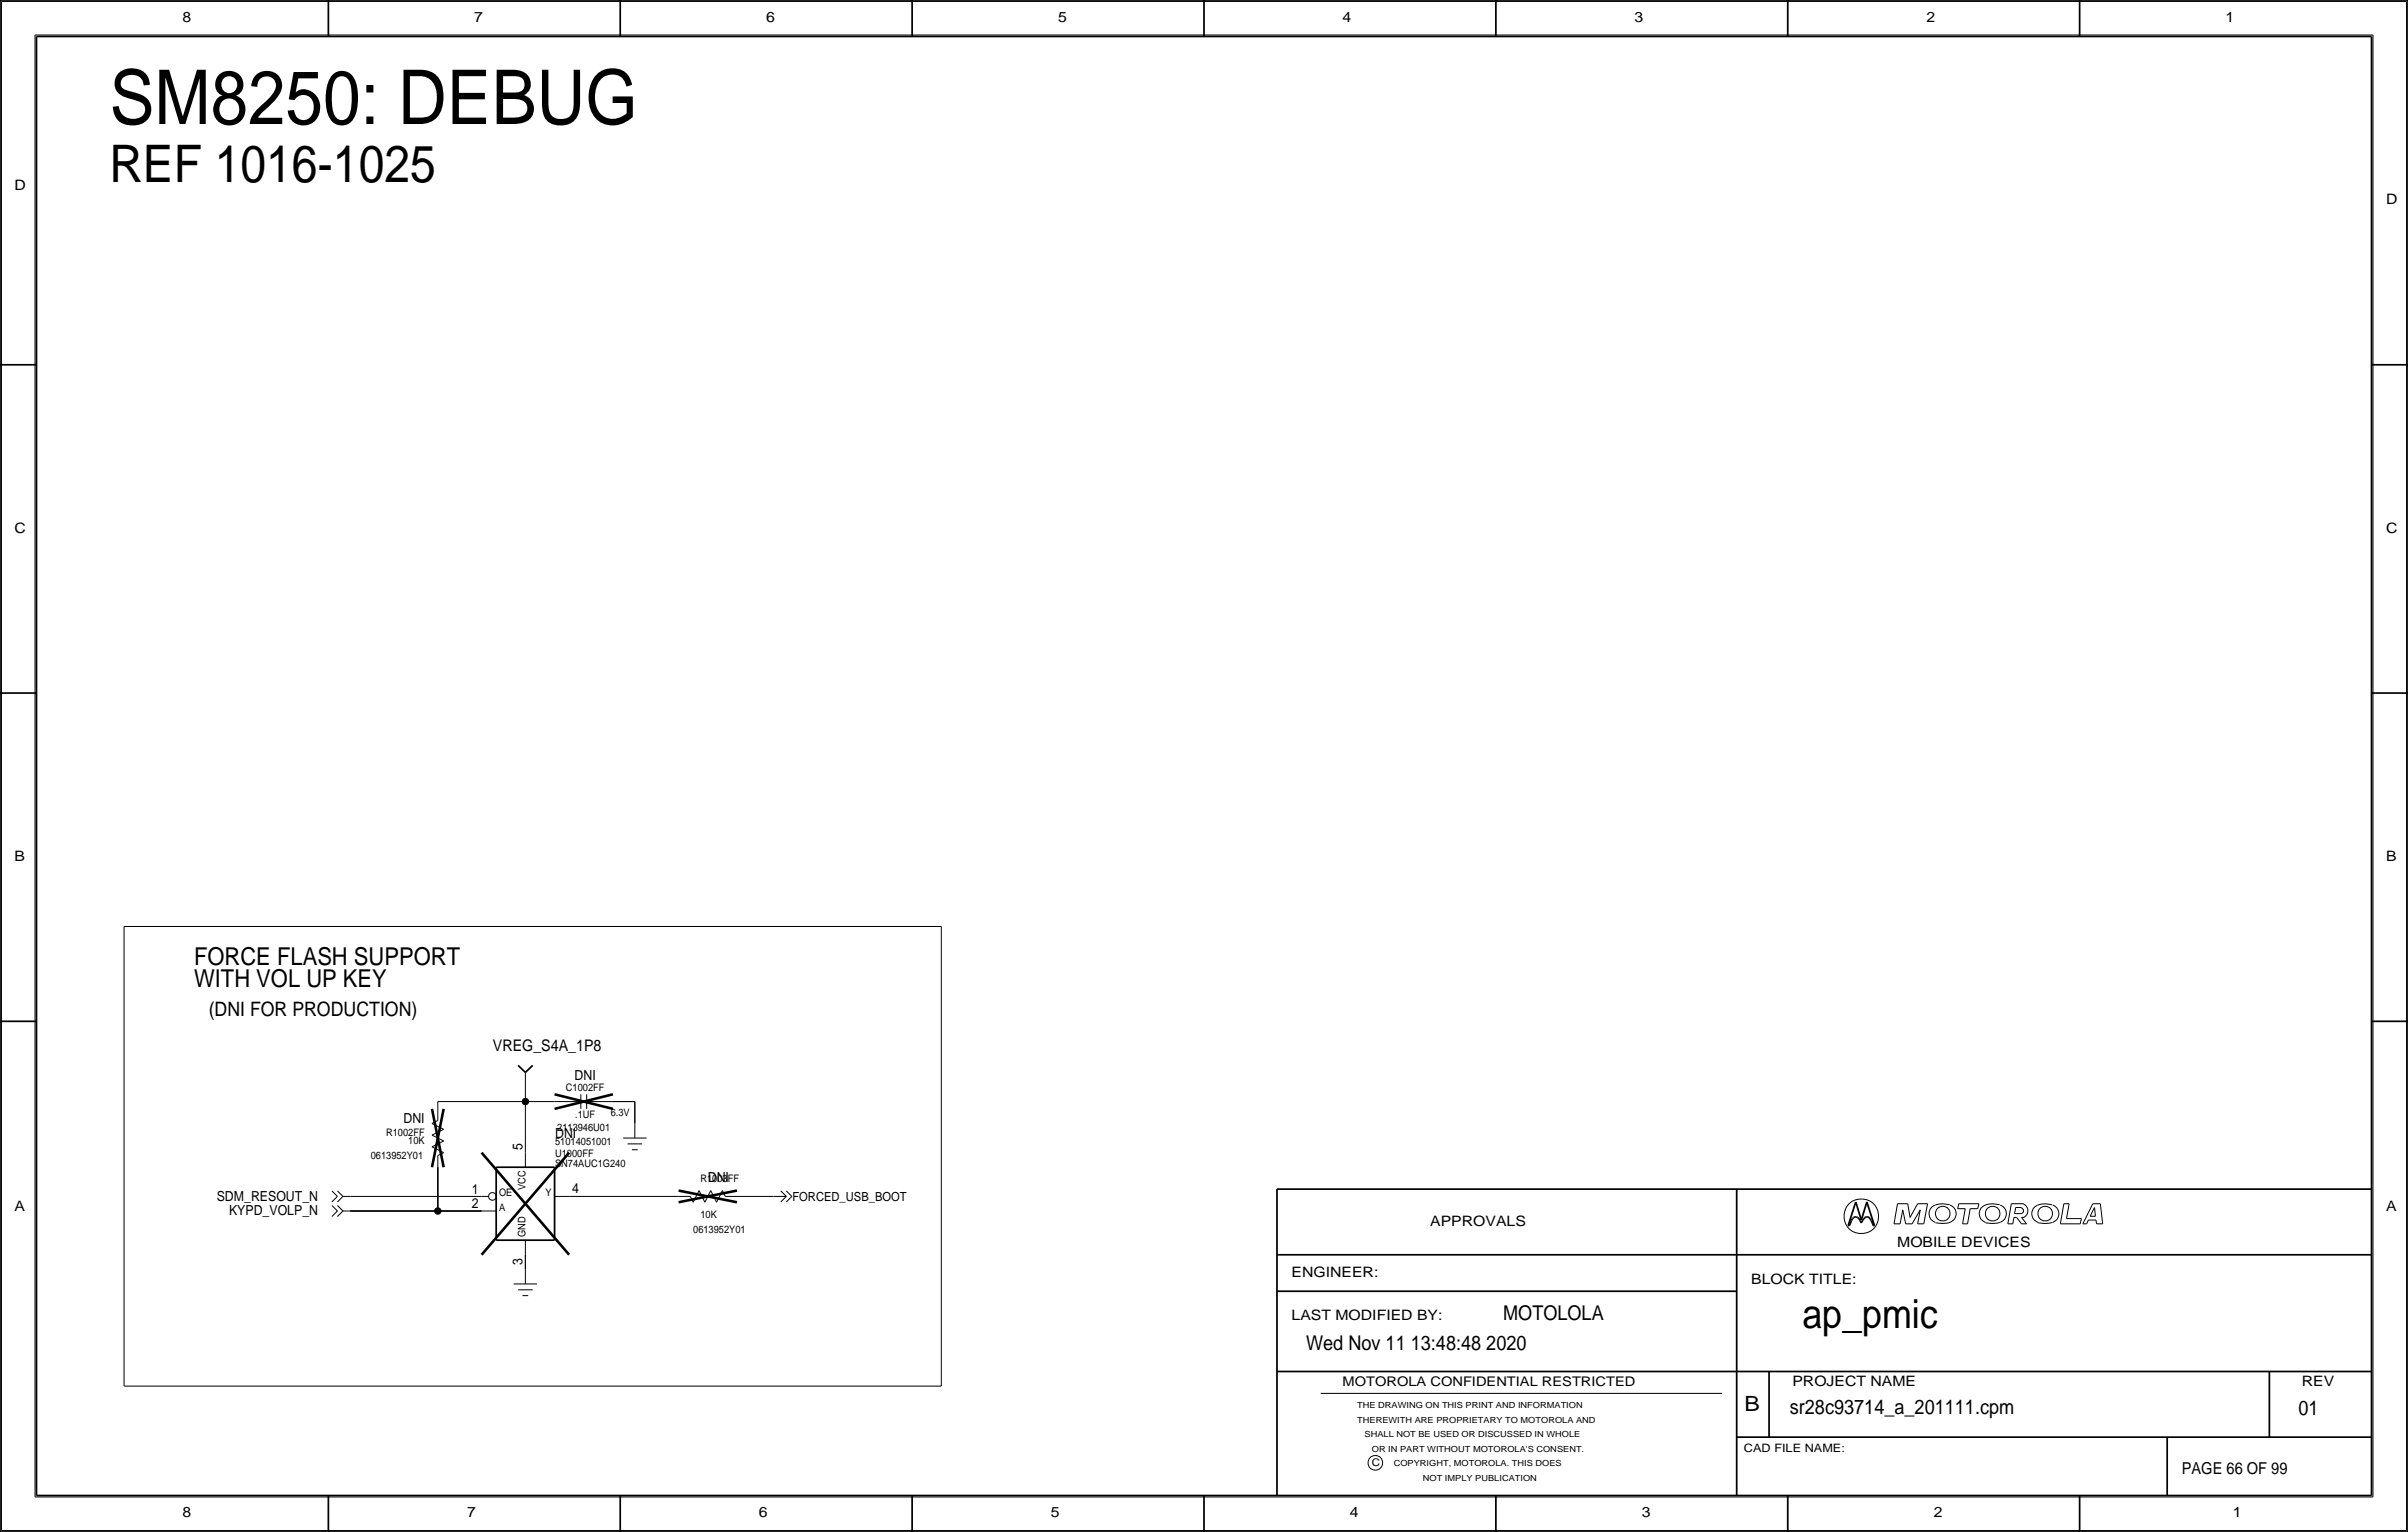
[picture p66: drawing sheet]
<svg xmlns="http://www.w3.org/2000/svg" width="419mm" height="267mm" viewBox="0 0 419 267" stroke-linecap="round" stroke-linejoin="round" font-family="sans-serif">
<defs><g id="words">
<text font-size="13.2" x="19" y="21.6">SM8250: DEBUG</text>
<text font-size="9" x="19" y="31.8">REF 1016-1025</text>
<text font-size="7" x="313.7" y="231.1">ap_pmic</text>
<g font-size="4.3">
<text x="33.8" y="168">FORCE FLASH SUPPORT</text>
<text x="33.8" y="171.8">WITH VOL UP KEY</text>
</g>
<text font-size="3.7" x="303.6" y="245.7">B</text>
<g font-size="3.5">
<text x="36.3" y="176.9">(DNI FOR PRODUCTION)</text>
<text x="261.6" y="229.9">MOTOLOLA</text>
<text x="227.3" y="234.9">Wed Nov 11 13:48:48 2020</text>
<text x="311.5" y="246.2">sr28c93714_a_201111.cpm</text>
<text x="400" y="246.4">01</text>
</g>
<text font-size="2.9" x="379.7" y="256.5">PAGE 66 OF 99</text>
<text font-size="2.8" x="85.8" y="182.9">VREG_S4A_1P8</text>
<g font-size="2.5">
<text x="31.7" y="3.8">8</text>
<text x="82.6" y="3.8">7</text>
<text x="133.3" y="3.8">6</text>
<text x="184.1" y="3.8">5</text>
<text x="233.7" y="3.8">4</text>
<text x="284.5" y="3.8">3</text>
<text x="335.3" y="3.8">2</text>
<text x="387.3" y="3.8">1</text>
<text x="2.5" y="33">D</text>
<text x="415.3" y="35.6">D</text>
<text x="2.5" y="92.7">C</text>
<text x="415.3" y="92.7">C</text>
<text x="2.5" y="149.9">B</text>
<text x="415.3" y="149.9">B</text>
<text x="2.5" y="210.8">A</text>
<text x="248.9" y="213.4">APPROVALS</text>
<text x="415.3" y="210.8">A</text>
<text x="330.2" y="217.2">MOBILE DEVICES</text>
<text x="224.8" y="222.2">ENGINEER:</text>
<text x="304.8" y="223.5">BLOCK TITLE:</text>
<text x="224.8" y="229.9">LAST MODIFIED BY:</text>
<text x="312" y="241.2">PROJECT NAME</text>
<text x="400.6" y="241.3">REV</text>
<text x="31.7" y="264.2">8</text>
<text x="81.3" y="264.2">7</text>
<text x="132.1" y="264.2">6</text>
<text x="182.9" y="264.2">5</text>
<text x="234.9" y="264.2">4</text>
<text x="285.8" y="264.2">3</text>
<text x="336.5" y="264.2">2</text>
<text x="388.6" y="264.2">1</text>
</g>
<g font-size="2.4">
<text x="100" y="188">DNI</text>
<text x="70.2" y="195.6">DNI</text>
<text x="90.9" y="200.2" transform="rotate(-90 90.9 200.2)">5</text>
<text x="96.6" y="198.1">DNI</text>
<text x="37.7" y="209">SDM_RESOUT_N</text>
<text x="82.1" y="207.8">1</text>
<text x="99.6" y="207.8">4</text>
<text x="123.2" y="205.7">DNI</text>
<text x="39.9" y="211.6">KYPD_VOLP_N</text>
<text x="82.1" y="210.3">2</text>
<text x="90.9" y="220.1" transform="rotate(-90 90.9 220.1)">3</text>
</g>
<text font-size="2.3" x="233.7" y="241.3">MOTOROLA CONFIDENTIAL RESTRICTED</text>
<text font-size="2.2" x="137.9" y="209">FORCED_USB_BOOT</text>
<text font-size="2" x="303.5" y="252.7">CAD FILE NAME:</text>
<g font-size="1.8">
<text x="98.5" y="190">C1002FF</text>
<text x="67.2" y="197.8">R1002FF</text>
<text x="97" y="196.9">2113946U01</text>
<text x="100.1" y="194.6">.1UF</text>
<text x="106.3" y="194.3">6.3V</text>
<text x="64.5" y="201.8">0613952Y01</text>
<text x="71.1" y="199.2">10K</text>
<text x="96.6" y="203.2">SN74AUC1G240</text>
<text x="96.6" y="199.4">51014051001</text>
<text x="96.6" y="201.4">U1000FF</text>
<text x="86.9" y="208.3">OE</text>
<text x="91.4" y="207.1" transform="rotate(-90 91.4 207.1)">VCC</text>
<text x="94.9" y="208.3">Y</text>
<text x="121.9" y="205.7">R1003FF</text>
<text x="86.9" y="210.8">A</text>
<text x="91.4" y="215.4" transform="rotate(-90 91.4 215.4)">GND</text>
<text x="120.6" y="214.6">0613952Y01</text>
<text x="121.9" y="212.1">10K</text>
<text x="238.8" y="255.3">C</text>
</g>
<g font-size="1.5">
<text x="236.2" y="245.1">THE DRAWING ON THIS PRINT AND INFORMATION</text>
<text x="236.2" y="247.6">THEREWITH ARE PROPRIETARY TO MOTOROLA AND</text>
<text x="237.5" y="250.2">SHALL NOT BE USED OR DISCUSSED IN WHOLE</text>
<text x="238.8" y="252.7">OR IN PART WITHOUT MOTOROLA'S CONSENT.</text>
<text x="242.6" y="255.3">COPYRIGHT, MOTOROLA. THIS DOES</text>
<text x="247.6" y="257.8">NOT IMPLY PUBLICATION</text>
</g>
</g></defs>
<!-- layer: Nets -->
<g fill="none" stroke="#000" stroke-width=".17">
<path d="M21.6 161.3v80zM21.6 161.3h142.2zM163.8 161.3v80zM76.2 191.8v1.2zM76.2 191.8h15.2zM91.4 189.2v2.6zM91.4 191.8v8.9zM91.4 191.8h5.1zM106.7 191.8h3.8zM110.5 191.8v3.8zM61 208.3h22.8zM61 210.8h15.2z"/>
<path d="M76.2 203.2v7.6zM76.2 210.8h7.6zM91.4 218.4v2.6zM99.1 208.3h19zM128.3 208.3h6.3zM21.6 241.3h142.2z"/>
</g>
<g fill="#000" stroke="#000" stroke-width=".17">
<circle cx="91.4" cy="191.8" r=".56"/>
<circle cx="76.2" cy="210.8" r=".56"/>
</g>
<!-- layer: Components -->
<g fill="none" stroke="#000" stroke-width=".17">
<path d="M75.2 197.6l2-1zM75.2 199.6l2 1.1zM75.2 195.6l1-.5zM75.2 197.6l2 1zM75.2 199.6l2-1zM75.2 195.6l2 1zM76.2 193v2.1zM91.4 186.7v2.5zM96.5 191.8h4.6zM101.1 190.5v2.5zM102.1 191.8h4.6zM102.1 190.5v2.5z"/>
<path d="M108.5 198.1h4zM109.2 199.1h2.6zM110.5 195.6v2.5zM57.8 207.3l.9 1zM57.8 209.9l.9 .9zM58.7 208.3l-.9 .9zM58.7 207.3l1 1zM58.7 210.8l-.9 1zM58.7 209.9l1 .9zM59.7 208.3l-1 .9zM59.7 208.3h1.3zM59.7 210.8l-1 1z"/>
<path d="M59.7 210.8h1.3zM76.2 201.2v2zM76.2 201.2l1-.5zM83.8 210.8h2.6zM83.8 208.3h1.2zM91.4 215.9v2.5zM91.4 200.7v2.5zM96.5 208.3h2.6zM110 200.2h1zM118.1 208.3h2zM120.1 208.3l.5 1zM121.7 207.3l-1 2z"/>
<path d="M121.7 207.3l1 2zM123.7 207.3l-1 2zM123.7 207.3l1 2zM125.7 207.3l-1 2zM125.7 207.3l.5 1zM126.2 208.3h2.1zM134.6 208.3h2.3zM135.9 207.3l1 1zM135.9 209.2l1-.9zM136.9 207.3l.9 1zM136.9 209.2l.9-.9zM89.4 223.5h4.1z"/>
<path d="M90.2 224.5h2.5zM90.9 225.6h1zM91.4 221v2.5z"/>
<circle cx="85.7" cy="208.3" r=".66"/>
</g>
<path d="M75.2 193l2 10.2zM77.2 193l-2 10.2zM96.5 193l10.2-2.5zM96.5 190.5l10.2 2.5zM83.8 200.7l15.3 17.7zM99.1 200.7l-15.3 17.7zM118.1 209.3l10.2-2zM118.1 207.3l10.2 2z" fill="none" stroke="#000" stroke-width=".45"/>
<path d="M90.2 185.5l1.2 1.2zM91.4 186.7l1.3-1.2zM86.4 215.9h10.1zM86.4 203.2h10.1zM86.4 203.2v12.7zM96.5 203.2v12.7z" fill="none" stroke="#000" stroke-width=".3"/>
<!-- layer: Page Border and Title Block -->
<g fill="none" stroke="#000" stroke-width=".3">
<path d="M0 0h419.1zM0 0v266.7zM6.3 6.4h406.4zM6.3 6.4v254zM57.1 0v6.3zM107.9 0v6.3zM158.7 0v6.3zM209.5 0v6.4zM260.3 0v6.3zM311.1 0v6.3zM361.9 0v6.3zM412.7 6.4v254z"/>
<path d="M419.1 0v266.7zM0 63.5h6.3zM412.7 63.5h6.4zM0 120.7h6.3zM412.7 120.7h6.4zM0 177.8h6.3zM412.7 177.8h6.4zM222.2 207v53.3zM222.2 207h190.5zM222.2 218.4h190.5zM302.3 207v53.3zM321.7 213.4h.2z"/>
<path d="M322 213.1l-.1 .3zM322.2 212.5l-.2 .6zM322.4 212.1l-.2 .4zM322.6 211.9l.3-.1zM322.6 211.9l-.2 .2zM322.9 211.8h.2zM323 209.2l-1.3 4.2zM323 209.2l1 3.2zM323.1 211.8l.2 .1zM323.3 211.9l.2 .2zM323.5 212.1l.2 .4zM323.7 212.5l.3 .4z"/>
<path d="M324.2 212.5l-.2 .4zM324.4 212.1l-.2 .4zM324.6 211.9l.2-.1zM324.6 211.9l-.2 .2zM324.8 211.8h.3zM324.9 209.2l1.3 4.2zM324.9 209.2l-.9 3.2zM325.1 211.8l.2 .1zM325.3 211.9l.2 .2zM325.5 212.1l.2 .4zM325.7 212.5l.2 .6zM325.9 213.1l.1 .3z"/>
<path d="M326 213.4h.2zM222.2 238.8h190.5zM222.2 224.8h80.1zM307.9 238.8v11.4zM395 238.8v11.4zM302.3 250.2h110.4zM377.2 250.2v10.1zM0 266.7h419.1zM6.3 260.3h406.4zM57.1 260.3v6.4zM107.9 260.3v6.4zM158.7 260.3v6.4z"/>
<path d="M209.5 260.3v6.4zM260.3 260.3v6.4zM311.1 260.3v6.4zM361.9 260.3v6.4z"/>
</g>
<g fill="none" stroke="#000" stroke-width=".17">
<path d="M.3 .3h418.5zM.3 .3v266.1zM6.1 6.1v254.5zM6.1 6.1h406.9zM413 6.1v254.5zM418.8 .3v266.1zM329.6 213.1h1.1zM330.3 209.6h1.7zM330.3 209.5l-.7 3.6zM331.2 210.6l-.5 2.5zM331.2 210.6l.5 2.5zM331.7 213.1h1.1z"/>
<path d="M332 209.5l.4 2.4zM333.8 209.6l-1.4 2.3zM333.8 213.1h1zM333.8 209.6h1.7zM334.2 210.6l-.4 2.5zM334.2 210.6l-1.4 2.5zM335.5 209.6l-.7 3.5zM336.8 209.8a1.6 1.6 0 0 0-1.1 1.5 1.6 1.6 0 0 0 1.1 1.5M339.3 209.8l-.1-.1a4 4 0 0 0-2.4 .1M339.4 209.8a1.59 1.59 0 0 1 1.1 1.5 1.59 1.59 0 0 1-1.1 1.5 5.1 5.1 0 0 1-2.5 .1M340.7 210.4h1.3zM340.9 209.6h3.5z"/>
<path d="M340.9 209.5l-.2 .9zM341.6 213.1h.8zM342 210.4l-.4 2.7zM342.9 210.4l-.5 2.7zM342.9 210.4h1.3zM344.4 209.5l-.2 .9zM348 209.8a3.1 3.1 0 0 0-3.3 .6 1.62 1.62 0 0 0 .8 2.4M348.1 212.8a5.1 5.1 0 0 1-2.6 .1M348.1 209.8a1.59 1.59 0 0 1 1.1 1.5 1.59 1.59 0 0 1-1.1 1.5M349.5 213.1h.8zM350.1 209.6h2.1zM350.1 209.5l-.6 3.6z"/>
<path d="M350.5 211.9l-.2 1.2zM350.5 211.9h.5zM350.6 211.3h1.2zM350.8 210.2l-.2 1.1zM350.8 210.2h1zM351 211.9l.8 1.2zM351.8 210.3a.5 .5 0 0 1 .4 .5 .5 .5 0 0 1-.4 .5M351.8 213.1h.9zM351.8 211.9l.9 1.2zM351.8 211.9h.4zM352.2 209.7a1.24 1.24 0 0 1 .8 1.1 1.24 1.24 0 0 1-.8 1.1M357.2 209.8a3.1 3.1 0 0 0-3.3 .6 1.62 1.62 0 0 0 .8 2.4"/>
<path d="M357.2 212.8a5.1 5.1 0 0 1-2.5 .1M357.3 209.8a1.59 1.59 0 0 1 1 1.5 1.59 1.59 0 0 1-1 1.5M358.6 213.1h3.5zM359.2 209.6l-.6 3.5zM359.2 209.6h.9zM359.7 212.1h2.6zM360.1 209.6l-.4 2.5zM362.3 212.1l-.2 1zM362.5 213.1h.7zM363.5 212.4l-.3 .7zM363.5 212.4h1.3zM363.8 211.7h.9z"/>
<path d="M364.2 209.6l-1.7 3.5zM364.2 209.6h1.4zM364.5 210.2l-.7 1.5zM364.5 210.2l.2 1.5zM364.8 212.4l.1 .7zM364.9 213.1h1.1zM365.6 209.6l.4 3.5zM229.9 242.6h69.8zM.3 266.4h418.5zM6.1 260.6h406.9z"/>
<circle cx="324" cy="211.8" r="3"/>
<circle cx="338.1" cy="211.3" r="1.28"/>
<circle cx="346.8" cy="211.3" r="1.28"/>
<circle cx="356" cy="211.3" r="1.28"/>
<circle cx="239.4" cy="254.7" r="1.28"/>
</g>
<use href="#words"/>
</svg>
